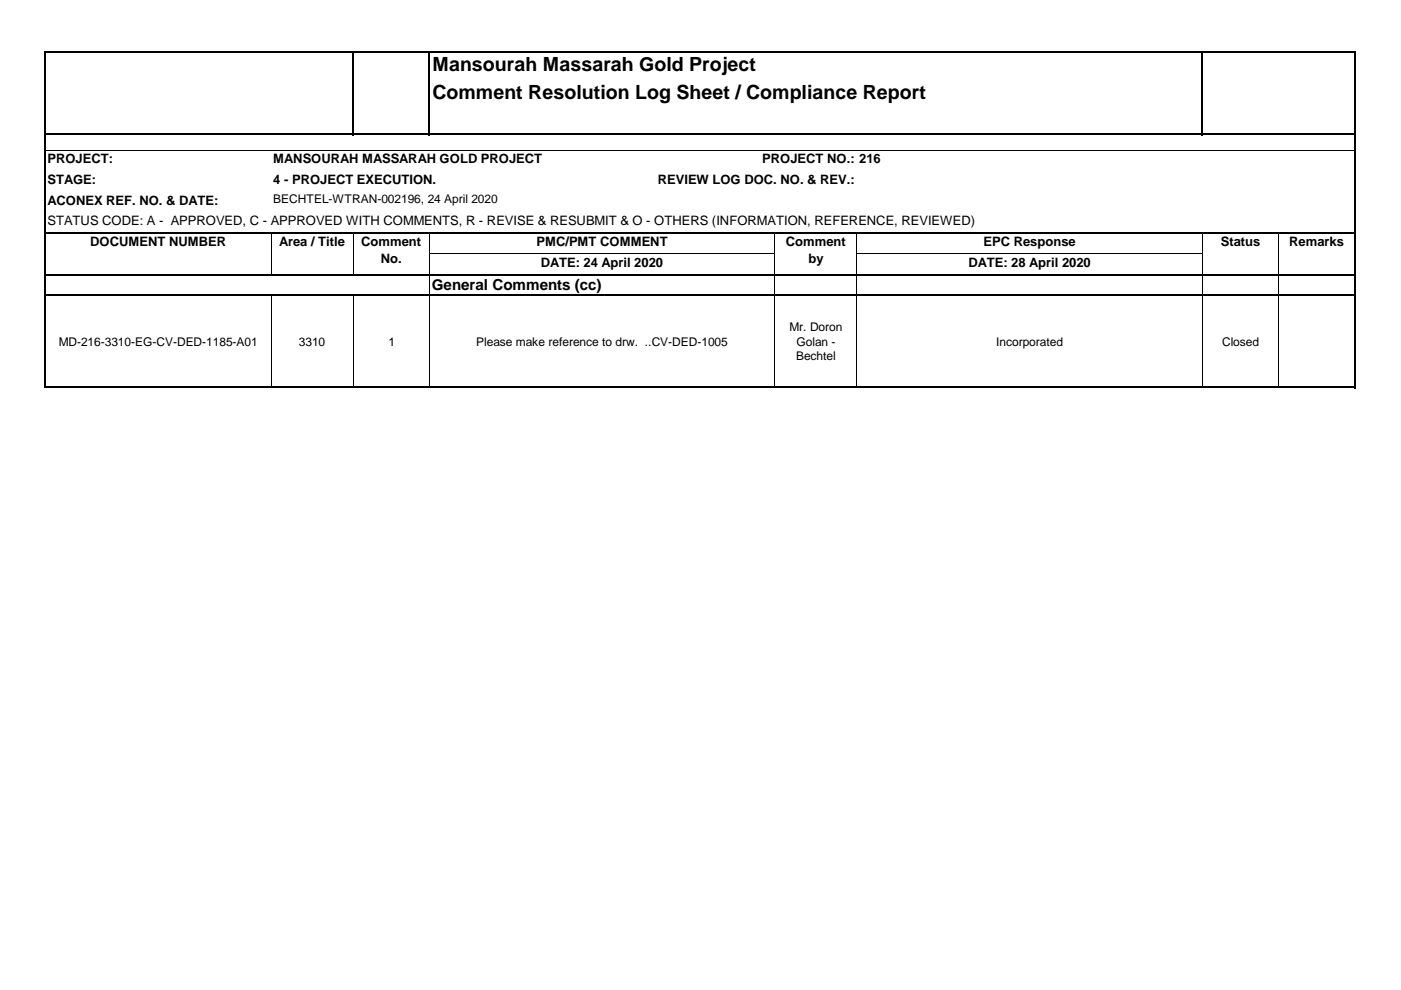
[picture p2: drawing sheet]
<svg xmlns="http://www.w3.org/2000/svg" width="297mm" height="210mm" viewBox="0 0 297 210" stroke-linecap="round" stroke-linejoin="round" font-family="sans-serif">
<defs><g id="words">
<g font-size="4.1">
<text x="91.7" y="15.2">Mansourah Massarah Gold Project</text>
<text x="91.7" y="20.9">Comment Resolution Log Sheet / Compliance Report</text>
</g>
<text font-size="3.2" x="91.6" y="61.4">General Comments (cc)</text>
<g font-size="2.8">
<text x="10.1" y="34.6">PROJECT:</text>
<text x="58" y="34.6">MANSOURAH MASSARAH GOLD PROJECT</text>
<text x="161.6" y="34.6">PROJECT NO.: 216</text>
<text x="10.1" y="39">STAGE:</text>
<text x="58" y="39">4 - PROJECT EXECUTION.</text>
<text x="139.5" y="39">REVIEW LOG DOC. NO. &amp; REV.:</text>
<text x="10.1" y="47.7">STATUS CODE: A - APPROVED, C - APPROVED WITH COMMENTS, R - REVISE &amp; RESUBMIT &amp; O - OTHERS (INFORMATION, REFERENCE, REVIEWED)</text>
<text x="10.1" y="43.4">ACONEX REF. NO. &amp; DATE:</text>
<text x="19.1" y="52.2">DOCUMENT NUMBER</text>
<text x="59.2" y="52.2">Area / Title</text>
<text x="76.6" y="52.2">Comment</text>
<text x="113.7" y="52.2">PMC/PMT COMMENT</text>
<text x="166.6" y="52.2">Comment</text>
<text x="208.5" y="52.2">EPC Response</text>
<text x="258.8" y="52.2">Status</text>
<text x="273.3" y="52.2">Remarks</text>
<text x="80.7" y="55.8">No.</text>
<text x="114.7" y="56.6">DATE: 24 April 2020</text>
<text x="171.4" y="55.8">by</text>
<text x="205.4" y="56.6">DATE: 28 April 2020</text>
</g>
<g font-size="2.5">
<text x="58" y="43.1">BECHTEL-WTRAN-002196, 24 April 2020</text>
<text x="167.4" y="70.1">Mr. Doron</text>
<text x="12.4" y="73.3">MD-216-3310-EG-CV-DED-1185-A01</text>
<text x="63.4" y="73.3">3310</text>
<text x="82.3" y="73.3">1</text>
<text x="101" y="73.3">Please make reference to drw. ..CV-DED-1005</text>
<text x="168.8" y="76.4">Bechtel</text>
<text x="168.9" y="73.3">Golan -</text>
<text x="211.2" y="73.3">Incorporated</text>
<text x="259.1" y="73.3">Closed</text>
</g>
</g></defs>
<path d="M9.6 10.9v71.4M74.8 11.3v17.4M91 11.3v17.4M254.9 11.3v17.4M287.2 11.3v71M9.8 28.5h277.6M9.8 49.4h277.6M9.8 58.2h277.6M9.8 62.6h277.6M9.8 82.1h277.6" fill="none" stroke="#000" stroke-width=".42"/>
<g fill="none" stroke="#000" stroke-width=".21">
<path d="M9.8 31.8h277.2M57.5 49.6v8.4M74.9 49.6v8.4M91 49.6v8.4M91 58.4v4M91.1 53.8h73.3M164.3 49.6v8.4M164.3 58.4v4M181.7 49.6v8.4M181.7 58.4v4M181.8 53.8h73.3M254.9 49.6v8.4"/>
<path d="M254.9 58.4v4M271.1 49.6v8.4M271.1 58.4v4M57.5 62.8v19.1M74.9 62.8v19.1M91 62.8v19.1M164.3 62.8v19.1M181.7 62.8v19.1M254.9 62.8v19.1M271.1 62.8v19.1"/>
</g>
<path d="M9.8 11.1h277.6" fill="none" stroke="#000" stroke-width=".34"/>
<use href="#words"/>
</svg>
